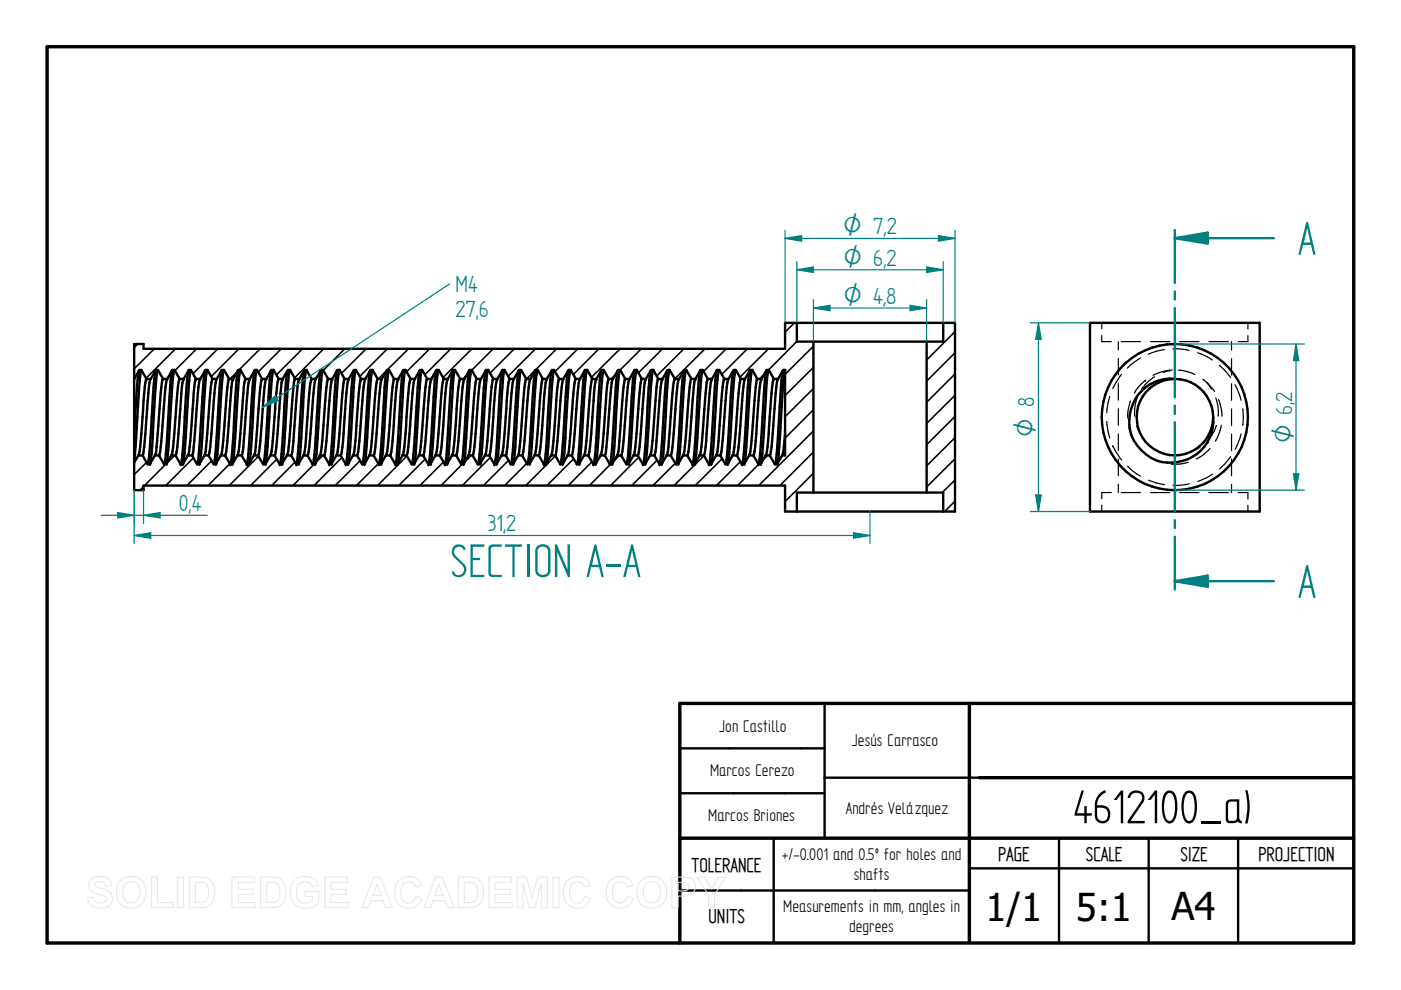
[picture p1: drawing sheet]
<svg xmlns="http://www.w3.org/2000/svg" width="297mm" height="210mm" viewBox="0 0 297 210" stroke-linecap="round" stroke-linejoin="round" font-family="sans-serif">
<defs><g id="words">
<g font-size="11.3" fill="#008080">
<text x="275.2" y="54">A</text>
<text x="95.4" y="122.3">SECTION A-A</text>
<text x="275.2" y="126.7">A</text>
</g>
<text font-size="11.3" x="227.5" y="174.5">4612100_a)</text>
<g font-size="8.1">
<text x="208.9" y="195.3">1/1</text>
<text x="228.1" y="195.3">5:1</text>
<text x="248.4" y="195.1">A4</text>
</g>
<g font-size="5.6" fill="#008080">
<text x="96.6" y="61.9">M4</text>
<text x="96.6" y="67.2">27,6</text>
<text x="37.9" y="108.4">0,4</text>
<text x="103.4" y="112.6">31,2</text>
</g>
<g font-size="5.4" fill="#008080">
<text x="178.8" y="49.7">O 7,2</text>
<text x="178.8" y="56.3">O 6,2</text>
<text x="178.8" y="64.4">O 4,8</text>
<text x="219.3" y="92.7" transform="rotate(-90 219.3 92.7)">O 8</text>
<text x="273.9" y="93.9" transform="rotate(-90 273.9 93.9)">O 6,2</text>
</g>
<g font-size="4.8">
<text x="146.6" y="184.8">TOLERANCE</text>
<text x="211.6" y="182.5">PAGE</text>
<text x="230.2" y="182.5">SCALE</text>
<text x="250.3" y="182.5">SIZE</text>
<text x="266.8" y="182.5">PROJECTION</text>
<text x="150.2" y="195.8">UNITS</text>
</g>
<g font-size="4.1">
<text x="152.5" y="155.1">Jon Castillo</text>
<text x="180.6" y="158.2">Jesús Carrasco</text>
<text x="150.5" y="164.5">Marcos Cerezo</text>
<text x="179.3" y="172.6">Andrés Velázquez</text>
<text x="150.2" y="174.1">Marcos Briones</text>
<text x="165.8" y="182.4">+/-0.001 and 0.5º for holes and</text>
<text x="181" y="186.6">shafts</text>
<text x="166.1" y="193.5">Measurements in mm, angles in</text>
<text x="180" y="197.6">degrees</text>
</g>
</g></defs>
<path d="M10 9.9h277v190h-277zM205.5 149.1v50.5M287 149.1h-142.9v50.8M144.1 177.7h142.9M207.6 164.9h79.4" fill="none" stroke="#000" stroke-width=".72"/>
<g fill="none" stroke="#000" stroke-width=".51">
<path d="M231.1 68.5h36v40h-36zM249.1 80.3a8.1 8.1 0 0 1 8.1 8.1M249.1 80.3a8.1 8.1 0 0 0-8.1 8.2 8.1 8.1 0 0 0 8.1 8.1 8.1 8.1 0 0 0 8.1-8.2M249.1 80.3a8.9 8.9 0 0 0-8.8 5.2 8.9 8.9 0 0 0 1.7 10 9 9 0 0 0 13.4-.8 8.8 8.8 0 0 0 1.8-6.3M144.1 158.7h30.7M174.8 149.1v28.6M144.1 168.2h30.7M164 177.7v22.2M207.6 164.9h-32.8M224.5 177.7v22.2M243.5 177.7v22.2M262.5 177.7v22.2"/>
<path d="M144.1 188.8h61.4M205.5 184.1h81.5"/>
<circle cx="249.1" cy="88.4" r="15.5"/>
</g>
<g fill="none" stroke="#000" stroke-width=".25">
<path d="M233.6 71.1v1.3h2M233.6 68.5v1.2M237.1 72.4v1.8M237.1 76v3.5M237.7 72.4h4.1M237.8 79.4l-1.9 3M241.8 75.9l-2.1 1.5-.7 .7M243.9 72.4h4.1M244.8 79.9a8.9 8.9 0 0 0-2.8 2.6M246.8 74.1l-1.6 .4-1.7 .6M248 78.5h.1M248 78.5l-2.2 .5-1.3 .6"/>
<path d="M248.5 78.4l-1.9 .6M248.7 74h1.2l2.2 .3M249.8 78.5l2 .3 1.6 .6M250.1 72.4h4.1M253.9 74.8l2 .8 1.1 .7M256.3 72.4h4.1M258.5 77.4l1.1 1.1 1.3 1.6M261.1 72.4v1.8M261.1 76v3.5M264.6 71.2v1.2h-2.1M264.6 68.5v1.3M234.7 89.4l.6 3.4"/>
<path d="M235.3 84.1l-.4 1.2-.2 2.2M235.9 94.5l1.9 3M235.9 94.5h.1M237.1 81.3v3.5M237.1 86.7v3.5M237.1 92v3.5M237.1 97.3v3.5M239.1 98.8l1.9 1.7 .8 .5M239.3 90.6l.6 1.8M239.7 85a9.5 9.5 0 0 0-.6 3.6M240 92.6l.2 .3M240.2 93.1l.1 .1"/>
<path d="M241 90.2l.8 1.7M241.1 84.4a8.7 8.7 0 0 0-.5 3.8M242.9 80.6l-1.6 1.6-.8 1.2M242.9 80.6h.1M244.7 97.4l1.7 .7M251.9 98a9.3 9.3 0 0 1-3.6 .4M254.4 94.9l-1.8 .9M255 80.4l1.2 1 1.3 1.6M255.8 81l1.1 1.6M256.5 95.1l-1.6 1.5-1.2 .7M257.8 84.4a8.6 8.6 0 0 1 .5 3.8M257.9 90.2a7.5 7.5 0 0 1-2 3.4"/>
<path d="M258.4 84.7l.5 2.1 .2 1.5M258.9 90.2l-.4 1.5-.8 1.9M260.9 96.8l-1.3 1.6-1 1M261.1 81.4v3.5M261.1 86.7v3.5M261.1 92v3.5M261.1 97.4v3.5M261.8 81.6l1 2.2 .3 1.1M263.1 92l-.3 1-.9 2.3M263.5 86.7l.1 1.7-.1 1.8M233.6 107.1v1.4M235.6 104.4h-2v1.3"/>
<path d="M237.1 102.7v1.7M237.7 104.4h4.1M243.5 101.8l1.7 .6 1.7 .3M243.9 104.4h4.1M250.1 104.4h4.1M252.2 102.6l-2.3 .3h-1.2M256.3 104.4h4.1M257.1 100.5l-1.2 .8-1.9 .8M261.1 102.7v1.7M262.5 104.4h2.1v1.4M264.6 107.1v1.4"/>
</g>
<path d="M249.1 50.5v9.5M249.1 61.8v1.7M249.1 65.3v18.9M249.1 86v1.8M249.1 89.5v19M249.1 110.3v1.7M249.1 113.8v9.4h21" fill="none" stroke="#008080" stroke-width=".51"/>
<path d="M249.1 123.2l7-1.2v2.4z" fill="#008080"/>
<path d="M249.1 50.5h21M249.1 123.2l7-1.2v2.4z" fill="none" stroke="#008080" stroke-width=".51"/>
<path d="M249.1 50.5l7-1.2v2.3z" fill="#008080"/>
<path d="M249.1 50.5l7-1.2v2.3zM249.1 48.8v1.7M249.1 123.2v1.8" fill="none" stroke="#008080" stroke-width=".51"/>
<g fill="none" stroke="#000" stroke-width=".34">
<path d="M29.2 72.9l-.8 .8M32.7 74l-4.3 4.2M35.7 80l-.4 .3M37.2 74l-6.2 6.2M41.7 74l-4.6 4.6M46.2 74l-5.3 5.2M50.4 78.7l-1.6 1.6M50.7 74l-5.9 5.8M55.2 74l-4.5 4.4M59.6 74l-4.9 4.9M64.1 74l-5.5 5.5M67.3 79.8l-.6 .5"/>
<path d="M68.6 74l-6.2 6.1M73.1 74l-4.6 4.5M77.6 74l-5.2 5.2M82 78.5l-1.8 1.8M82.1 74l-5.8 5.8M86.6 74l-4.5 4.4M91.1 74l-4.9 4.8M95.6 74l-5.5 5.5M98.8 79.6l-.6 .7M100.1 74l-6.2 6.1M104.6 74l-4.6 4.5M109 74l-5.1 5.1"/>
<path d="M113.5 74l-5.8 5.8M118 74l-6.4 6.3M122.5 74l-4.8 4.8M127 74l-5.5 5.4M130.5 79.5l-.9 .8M131.5 74l-6.1 6M136 74l-4.5 4.4M140.5 74l-5.2 5.1M145 74l-5.8 5.7M149.5 74l-6.4 6.3M154 74l-4.8 4.7M158.5 74l-5.5 5.4"/>
<path d="M162 79.3l-1 1M162.9 74l-6 6M168.4 68.5l-1.9 1.9M168.9 72.4l-6 6M172.5 73.4l-6 6M172.5 77.9l-6 6M202.5 70.3l-6 6M202.5 74.8l-6 6M202.5 79.3l-6 6M31.1 98l-2.7 2.6M35.1 98.4l-4.5 4.6M37 96.6l-1.7 1.7"/>
<path d="M41 97.1l-5.9 5.9M44.9 97.7l-5.3 5.3M48.7 98.3l-4.6 4.7M50.5 96.6l-.4 .4M54.8 96.7l-6.2 6.3M58.7 97.4l-5.6 5.6M62.5 98l-4.9 5M66.6 98.4l-4.5 4.6M68.5 96.6l-1.6 1.5M72.5 97l-5.9 6M76.4 97.7l-5.3 5.3M80.2 98.3l-4.6 4.7"/>
<path d="M82 96.6l-.3 .2M86.3 96.7l-6.3 6.3M90.2 97.3l-5.7 5.7M94 98l-5 5M98 98.4l-4.5 4.6M99.9 96.6l-1.4 1.3M104 97l-6 6M107.8 97.6l-5.3 5.4M111.7 98.3l-4.7 4.7M113.4 96.6h-.1M117.8 96.6l-6.3 6.4M121.6 97.3l-5.7 5.7"/>
<path d="M125.5 97.9l-5 5.1M129.5 98.4l-4.5 4.6M131.4 96.6l-1.3 1.1M135.4 96.9l-5.9 6.1M139.3 97.6l-5.4 5.4M143.2 98.2l-4.8 4.8M149.3 96.6l-6.4 6.4M153.1 97.2l-5.7 5.8M157 97.9l-5.1 5.1M160.9 98.4l-4.5 4.6M162.8 96.6l-1 1M172.5 82.4l-6 5.9"/>
<path d="M172.5 86.9l-6 6M172.5 91.4l-11.6 11.6M172.5 95.8l-7.1 7.2M202.5 83.8l-6 6M202.5 88.3l-6 6M202.5 92.8l-6 6M202.5 97.3l-6 6M30.4 103.1l-.7 .8M168.9 108.3l-.1 .2M172.5 100.3l-6 6M202.5 101.8l-2.7 2.6M202.5 106.3l-2.2 2.2"/>
</g>
<g fill="none" stroke="#000" stroke-width=".51">
<path d="M29.4 78.7l-.4 3.5-.6 10M29.9 78.5a134.9 134.9 0 0 0-1 14.3l-.5 4.9M32.9 78.7l-.5 5.4a135.1 135.1 0 0 1-1 14.3h-.1M33.4 78.5a104.9 104.9 0 0 0-1 14.3l-.6 5.5M36.4 78.7l-.5 5.4a135.1 135.1 0 0 1-1 14.3h-.1M37 78.4h-.5l-1 1.9M37 78.4l1.1 1.9M37 78.4a3.4 3.4 0 0 0-.4 2.2l-.9 14.1-.4 3.6M39.9 78.7l-.6 7.5a88.2 88.2 0 0 1-.9 12.2M40.4 78.5a134.9 134.9 0 0 0-1 14.3l-.5 5.5M43.4 78.7l-.5 5.4a135.1 135.1 0 0 1-1 14.3h-.1M43.9 78.5a104.9 104.9 0 0 0-1 14.3l-.6 5.5"/>
<path d="M46.9 78.7l-.5 5.4a135.1 135.1 0 0 1-1 14.3h-.1M47.5 78.4h-.5l-1 1.9M47.5 78.4l1.1 1.9M47.5 78.4a3.4 3.4 0 0 0-.4 2.2l-.9 14.1-.4 3.6M50.4 78.7l-.6 7.5a88.2 88.2 0 0 1-1 12.2M51 78.4h-.5l-1.1 1.9h-.8M51 78.4l1.1 1.9h.9l1.1-1.9h.4l1.1 1.9h.9M51 78.4a3.4 3.4 0 0 0-.4 2.2l-.9 14.1-.3 3.6M53.9 78.7l-.5 5.4a135.1 135.1 0 0 1-1 14.3M54.4 78.5a88.2 88.2 0 0 0-.9 12.2l-.4 5.6-.3 2M57.4 78.7l-.5 5.4a135.1 135.1 0 0 1-1 14.3h-.1M58 78.4h-.4l-1.1 1.9"/>
<path d="M58 78.4a3.4 3.4 0 0 0-.4 2.2l-.9 14.1-.4 3.6M58 78.4l1.1 1.9M60.9 78.7l-.6 7.5a88.2 88.2 0 0 1-1 12.2M61.5 78.4h-.5l-1.1 1.9h-.8M61.5 78.4l1.1 1.9h.9l1.1-1.9h.4l1.1 1.9h.9M61.5 78.4a3.4 3.4 0 0 0-.4 2.2l-.9 14.1-.3 3.6M64.4 78.7l-.5 5.4a135.1 135.1 0 0 1-1 14.3M64.9 78.5l-.3 2.1-.8 14.1-.4 3.6M67.9 78.7l-.5 5.4a135.1 135.1 0 0 1-1 14.3h-.1M68.5 78.4h-.4l-1.1 1.9M68.5 78.4a3.4 3.4 0 0 0-.4 2.2l-.9 14.1-.4 3.6M68.5 78.4l1.1 1.9"/>
<path d="M71.4 78.7l-.5 5.4a105 105 0 0 1-1.1 14.3M72 78.4h-.5l-1.1 1.9h-.8M72 78.4a3.4 3.4 0 0 0-.4 2.2l-.9 14.1-.3 3.6M72 78.4l1.1 1.9h.9l1.1-1.9h.4l1.1 1.9h.9M74.9 78.7l-.5 5.4a135.1 135.1 0 0 1-1 14.3M75.4 78.5l-.3 2.1-.9 14.1-.3 3.6M78.4 78.7l-.6 7.5a83 83 0 0 1-1 12.2M79 78.4h-.4l-1.1 1.9M79 78.4a3.4 3.4 0 0 0-.4 2.2l-.9 14.1-.4 3.6M79 78.4l1.1 1.9M81.9 78.7l-.5 5.4a111.5 111.5 0 0 1-1.1 14.3M82.5 78.4h-.5l-1.1 1.9h-.8"/>
<path d="M82.5 78.4a3.4 3.4 0 0 0-.4 2.2l-.9 14.1-.3 3.6M82.5 78.4l1.1 1.9h.9l1.1-1.9h.4l1.1 1.9h.9M85.4 78.7l-.5 5.4a135.1 135.1 0 0 1-1 14.3M85.9 78.5l-.3 2.1-.9 14.1-.3 3.6M88.9 78.7l-.5 5.4a135.1 135.1 0 0 1-1 14.3h-.1M89.5 78.4h-.4l-1.1 1.9M89.5 78.4a3.4 3.4 0 0 0-.4 2.2l-1 15.7-.3 2M89.5 78.4l1.1 1.9M92.4 78.7l-.5 5.4a111.5 111.5 0 0 1-1.1 14.3M93 78.4a3.4 3.4 0 0 0-.4 2.2l-.9 14.1-.3 3.6M93 78.4h-.5l-1.1 1.9h-.8M93 78.4l1.1 1.9"/>
<path d="M95.9 78.7l-.5 5.4a135.1 135.1 0 0 1-1 14.3M96.4 78.5a134.9 134.9 0 0 0-1 14.3l-.5 5.5M99.4 78.7l-.5 5.4a135.1 135.1 0 0 1-1 14.3h-.1M99.9 78.5l-.3 2.1-1 15.7-.3 2M102.9 78.7l-.5 5.4a135.1 135.1 0 0 1-1 14.3h-.1M103.5 78.4a3.4 3.4 0 0 0-.4 2.2l-.9 14.1-.3 3.6M103.5 78.4h-.5l-1 1.9M103.5 78.4l1.1 1.9M106.4 78.7l-.4 3.5-.8 14.1-.3 2.1M106.9 78.5a134.9 134.9 0 0 0-1 14.3l-.5 5.5M109.9 78.7l-.5 5.4a135.1 135.1 0 0 1-1 14.3h-.1M110.4 78.5l-.3 2.1-.8 14.1-.5 3.6"/>
<path d="M113.4 78.7l-.5 5.4a135.1 135.1 0 0 1-1 14.3h-.1M114 78.4h-.5l-1 1.9M114 78.4a3.4 3.4 0 0 0-.4 2.2l-.9 14.1-.4 3.6M114 78.4l1.1 1.9M116.9 78.7l-.4 3.5-.8 14.1-.3 2.1M117.4 78.5a134.9 134.9 0 0 0-1 14.3l-.5 5.5M120.4 78.7l-.5 5.4a135.1 135.1 0 0 1-1 14.3h-.1M120.9 78.5a104.9 104.9 0 0 0-1 14.3l-.6 5.5M123.9 78.7l-.5 5.4a135.1 135.1 0 0 1-1 14.3h-.1M124.5 78.4h-.5l-1 1.9M124.5 78.4a3.4 3.4 0 0 0-.4 2.2l-.9 14.1-.4 3.6M124.5 78.4l1.1 1.9"/>
<path d="M127.4 78.7l-.6 7.5a88.2 88.2 0 0 1-.9 12.2M127.9 78.5a134.9 134.9 0 0 0-1 14.3l-.5 5.5M130.9 78.7l-.5 5.4a135.1 135.1 0 0 1-1 14.3h-.1M131.4 78.5a104.9 104.9 0 0 0-1 14.3l-.6 5.5M134.4 78.7l-.5 5.4a135.1 135.1 0 0 1-1 14.3h-.1M135 78.4a3.4 3.4 0 0 0-.4 2.2l-.9 14.1-.4 3.6M135 78.4l1.1 1.9M135 78.4h-.5l-1 1.9M137.9 78.7l-.6 7.5a88.2 88.2 0 0 1-.9 12.2M138.5 78.4a3.4 3.4 0 0 0-.4 2.2l-.9 14.1-.3 3.6M138.5 78.4l1.1 1.9h.9l1.1-1.9h.4l1.1 1.9h.9M138.5 78.4h-.5l-1.1 1.9h-.8"/>
<path d="M141.4 78.7l-.5 5.4a135.1 135.1 0 0 1-1 14.3M141.9 78.5a88.2 88.2 0 0 0-.9 12.2l-.4 5.6-.3 2M144.9 78.7l-.5 5.4a135.1 135.1 0 0 1-1 14.3h-.1M145.5 78.4a3.4 3.4 0 0 0-.4 2.2l-.9 14.1-.4 3.6M145.5 78.4l1.1 1.9M145.5 78.4h-.4l-1.1 1.9M148.4 78.7l-.6 7.5a88.2 88.2 0 0 1-.9 12.2M149 78.4a3.4 3.4 0 0 0-.4 2.2l-.9 14.1-.3 3.6M149 78.4l1.1 1.9h.9l1.1-1.9h.4l1.1 1.9h.9M149 78.4h-.5l-1.1 1.9h-.8M151.9 78.7l-.5 5.4a135.1 135.1 0 0 1-1 14.3M152.4 78.5l-.3 2.1-.8 14.1-.4 3.6"/>
<path d="M155.4 78.7l-.5 5.4a135.1 135.1 0 0 1-1 14.3h-.1M156 78.4a3.4 3.4 0 0 0-.4 2.2l-.9 14.1-.4 3.6M156 78.4l1.1 1.9M156 78.4h-.4l-1.1 1.9M158.9 78.7l-.5 5.4a105 105 0 0 1-1.1 14.3M159.5 78.4a3.4 3.4 0 0 0-.4 2.2l-.9 14.1-.3 3.6M159.5 78.4l1.1 1.9h.9l1.1-1.9h.4l1.1 1.9h.9M159.5 78.4h-.5l-1.1 1.9h-.8M162.4 78.7l-.5 5.4a135.1 135.1 0 0 1-1 14.3M162.9 78.5l-.3 2.1-.8 14.1-.4 3.6M165.9 78.7l-.5 5.4a135.1 135.1 0 0 1-1 14.3h-.1M166.5 78.4l-.1 .1a131.3 131.3 0 0 0-1 14.3l-.6 5.5"/>
<path d="M166.5 78.4v18.2h-.7M166.5 78.4h-.4l-1.1 1.9M168.9 68.5v3.9h31.1v-3.9M172.5 72.4v32M196.5 72.4v32M28.4 80.4v17.3M29.3 96.6l-.9 1.4M29.3 96.6h.9M30.2 96.6l1.1 1.8M31 80.4l-.3 1.7-.4 4.6a56.3 56.3 0 0 1-1 9.9M32 80.3h-.9l-1.1-1.9h-.5l-1.1 1.9v-7.4h2v1.1h136.1v-5.5h36v40h-36v-5.5h-136.1v.9h-2v-6.2M32 80.3l-.1 .1a88.2 88.2 0 0 0-1.1 11.5l-.2 2.9-.4 1.8"/>
<path d="M32.8 96.6l-1.1 1.8h-.4M32.8 96.6h.9M33.7 96.6l1.1 1.8M34.6 80.3l-.1 .1a88.2 88.2 0 0 0-1.1 11.5l-.2 2.9a2.29 2.29 0 0 1-.4 1.8M34.6 80.3h.9M34.6 80.3l-1.1-1.9h-.4l-1.1 1.9M35.5 80.3l-.1 .1a88.2 88.2 0 0 0-1.1 11.5l-.2 2.9a2.45 2.45 0 0 1-.4 1.8M36.3 96.6l-1.1 1.8h-.4M36.3 96.6h.9M38.1 80.3l-.1 .1a88.2 88.2 0 0 0-1 11.5l-.3 2.9a2.45 2.45 0 0 1-.4 1.8M38.1 80.3h.8l1.1-1.9h.5l1.1 1.9h.9M38.9 80.4l-.5 3-.8 11.4a2.45 2.45 0 0 1-.4 1.8"/>
<path d="M39.8 96.6l-1.1 1.8h-.4l-1.1-1.8M39.8 96.6h.9M40.7 96.6l1.1 1.8M41.5 80.4l-.4 3-.9 11.4a2.45 2.45 0 0 1-.4 1.8M42.5 80.3l-.1 .1a88.2 88.2 0 0 0-1.1 11.5l-.2 2.9a2.29 2.29 0 0 1-.4 1.8M43.3 96.6l-1.1 1.8h-.4M43.3 96.6h.9M44.2 96.6l1.1 1.8M45.1 80.3l-.1 .1a88.2 88.2 0 0 0-1.1 11.5l-.2 2.9a2.29 2.29 0 0 1-.4 1.8M45.1 80.3h.9M45.1 80.3l-1.1-1.9h-.4l-1.1 1.9M46 80.3l-.1 .1a88.2 88.2 0 0 0-1.1 11.5l-.2 2.9a2.45 2.45 0 0 1-.4 1.8"/>
<path d="M46.8 96.6l-1.1 1.8h-.4M46.8 96.6h.9M48.6 80.3l-.1 .1a88.2 88.2 0 0 0-1 11.5l-.3 2.9a2.45 2.45 0 0 1-.4 1.8M49.4 80.4a88.2 88.2 0 0 0-1.1 11.5l-.2 2.9a2.45 2.45 0 0 1-.4 1.8M50.3 96.6l-1.1 1.8h-.4l-1.1-1.8M50.3 96.6h.9M52 80.4a88.2 88.2 0 0 0-1 11.5l-.3 2.9a2.45 2.45 0 0 1-.4 1.8M52.9 80.4l-.3 1.7-.3 2.8a88.2 88.2 0 0 1-1 11.6l-.1 .1M53.8 96.6l-1.1 1.8h-.4l-1.1-1.8M53.8 96.6h.9M54.7 96.6l1.1 1.8M55.5 80.4l-.3 1.7-.3 2.8a88.3 88.3 0 0 1-1 11.6l-.1 .1"/>
<path d="M56.5 80.3l-.1 .1a88.2 88.2 0 0 0-1.1 11.5l-.2 2.9a2.45 2.45 0 0 1-.4 1.8M57.3 96.6l-1 1.8h-.5M57.3 96.6h.9M59.1 80.3l-.1 .1a88.2 88.2 0 0 0-1 11.5l-.3 2.9a2.45 2.45 0 0 1-.4 1.8M59.9 80.4a88.2 88.2 0 0 0-1.1 11.5l-.2 2.9a2.45 2.45 0 0 1-.4 1.8M60.8 96.6l-1.1 1.8h-.4l-1.1-1.8M60.8 96.6h.9M62.5 80.4a88.2 88.2 0 0 0-1 11.5l-.3 2.9a2.45 2.45 0 0 1-.4 1.8M63.4 80.4l-.5 3-.8 11.4a2.45 2.45 0 0 1-.4 1.8M64.3 96.6l-1.1 1.8h-.4l-1.1-1.8M64.3 96.6h.9M65.2 96.6l1.1 1.8"/>
<path d="M66 80.4l-.4 3-.9 11.4a2.45 2.45 0 0 1-.4 1.8M67 80.3l-.1 .1a88.2 88.2 0 0 0-1.1 11.5l-.2 2.9a2.45 2.45 0 0 1-.4 1.8M67.8 96.6l-1 1.8h-.5M67.8 96.6h.9M69.6 80.3l-.1 .1a88.2 88.2 0 0 0-1.1 11.5l-.2 2.9a2.45 2.45 0 0 1-.4 1.8M70.4 80.4a88.2 88.2 0 0 0-1.1 11.5l-.2 2.9a2.45 2.45 0 0 1-.4 1.8M71.3 96.6l-1.1 1.8h-.4l-1.1-1.8M71.3 96.6h.9M73 80.4a88.2 88.2 0 0 0-1 11.5l-.3 2.9a2.45 2.45 0 0 1-.4 1.8M73.9 80.4a68.7 68.7 0 0 0-1 11.5l-.3 2.9a2.45 2.45 0 0 1-.4 1.8M74.8 96.6l-1.1 1.8h-.4l-1.1-1.8M74.8 96.6h.9"/>
<path d="M75.7 96.6l1.1 1.8M76.5 80.4a68.7 68.7 0 0 0-1 11.5l-.3 2.9a2.45 2.45 0 0 1-.4 1.8M77.5 80.3l-.1 .1a88.2 88.2 0 0 0-1.1 11.5l-.2 2.9a2.45 2.45 0 0 1-.4 1.8M78.3 96.6l-1 1.8h-.5M78.3 96.6h.9M80.1 80.3l-.1 .1a88.2 88.2 0 0 0-1.1 11.5l-.2 2.9a2.45 2.45 0 0 1-.4 1.8M80.9 80.4a88.2 88.2 0 0 0-1.1 11.5l-.2 2.9a2.45 2.45 0 0 1-.4 1.8M81.8 96.6l-1.1 1.8h-.4l-1.1-1.8M81.8 96.6h.9M83.5 80.4a88.2 88.2 0 0 0-1 11.5l-.3 2.9a2.45 2.45 0 0 1-.4 1.8M84.4 80.4a68.7 68.7 0 0 0-1 11.5l-.3 2.9a2.45 2.45 0 0 1-.4 1.8M85.3 96.6l-1.1 1.8h-.4l-1.1-1.8"/>
<path d="M85.3 96.6h.9M86.2 96.6l1.1 1.8M87 80.4a68.7 68.7 0 0 0-1 11.5l-.3 2.9a2.45 2.45 0 0 1-.4 1.8M88 80.3l-.1 .1a88.2 88.2 0 0 0-1.1 11.5l-.2 2.9a2.45 2.45 0 0 1-.4 1.8M88.8 96.6h.9M88.8 96.6l-1 1.8h-.5M90.6 80.3l-.1 .1a88.3 88.3 0 0 0-1.1 11.5l-.2 2.9a2.45 2.45 0 0 1-.4 1.8M91.4 80.4a88.3 88.3 0 0 0-1.1 11.5l-.2 2.9a2.45 2.45 0 0 1-.4 1.8M92.3 96.6h.9M92.3 96.6l-1.1 1.8h-.4l-1.1-1.8M94.1 80.3h.9l1.1-1.9h.4l1.1 1.9h.9M94.1 80.3l-.1 .1a88.3 88.3 0 0 0-1 11.5l-.3 2.9a2.45 2.45 0 0 1-.4 1.8"/>
<path d="M94.9 80.4a57.7 57.7 0 0 0-.9 9.9l-.4 4.5a2.45 2.45 0 0 1-.4 1.8M95.8 96.6h.9M95.8 96.6l-1.1 1.8h-.4l-1.1-1.8M96.7 96.6l1.1 1.8M97.5 80.4a57.7 57.7 0 0 0-.9 9.9l-.4 4.5a2.45 2.45 0 0 1-.4 1.8M98.5 80.3l-.1 .1a88.3 88.3 0 0 0-1.1 11.5l-.2 2.9-.4 1.8M99.4 96.6h.8M99.4 96.6l-1.1 1.8h-.5M100.2 96.6l1.1 1.8M101.1 80.3l-.1 .1a88.3 88.3 0 0 0-1.1 11.5l-.2 2.9-.3 1.8M101.1 80.3h.9M101.1 80.3l-1.1-1.9h-.4l-1.1 1.9"/>
<path d="M102 80.3l-.1 .1a88.3 88.3 0 0 0-1.1 11.5l-.2 2.9a2.45 2.45 0 0 1-.4 1.8M102.8 96.6h.9M102.8 96.6l-1.1 1.8h-.4M104.6 80.3l-.1 .1a88.3 88.3 0 0 0-1 11.5l-.3 2.9a2.45 2.45 0 0 1-.4 1.8M104.6 80.3h.8l1.1-1.9h.5l1.1 1.9h.9M105.4 80.4a57.7 57.7 0 0 0-.9 9.9l-.4 4.5a2.45 2.45 0 0 1-.4 1.8M106.3 96.6h.9M106.3 96.6l-1.1 1.8h-.4l-1.1-1.8M107.2 96.6l1.1 1.8M108 80.4l-.3 1.7-.3 4.6a56.3 56.3 0 0 1-1.1 9.9M109 80.3l-.1 .1a88.3 88.3 0 0 0-1.1 11.5l-.2 2.9-.4 1.8M109.9 96.6h.8"/>
<path d="M109.9 96.6l-1.1 1.8h-.5M110.7 96.6l1.1 1.8M111.6 80.3l-.1 .1a88.3 88.3 0 0 0-1.1 11.5l-.2 2.9-.3 1.8M111.6 80.3h.9M111.6 80.3l-1.1-1.9h-.4l-1.1 1.9M112.5 80.3l-.1 .1a88.3 88.3 0 0 0-1.1 11.5l-.2 2.9a2.45 2.45 0 0 1-.4 1.8M113.3 96.6h.9M113.3 96.6l-1.1 1.8h-.4M115.1 80.3l-.1 .1a88.3 88.3 0 0 0-1 11.5l-.3 2.9a2.45 2.45 0 0 1-.4 1.8M115.1 80.3h.8l1.1-1.9h.5l1.1 1.9h.9M115.9 80.4l-.3 1.7-.4 4.6a56.3 56.3 0 0 1-1 9.9M116.8 96.6h.9"/>
<path d="M116.8 96.6l-1.1 1.8h-.4l-1.1-1.8M117.7 96.6l1.1 1.8M118.5 80.4l-.3 1.7-.3 4.6a56.3 56.3 0 0 1-1.1 9.9M119.5 80.3l-.1 .1a88.3 88.3 0 0 0-1.1 11.5l-.2 2.9-.4 1.8M120.4 96.6h.8M120.4 96.6l-1.2 1.8h-.4M121.2 96.6l1.1 1.8M122.1 80.3l-.1 .1a88.3 88.3 0 0 0-1.1 11.5l-.2 2.9a2.29 2.29 0 0 1-.3 1.8M122.1 80.3h.9M122.1 80.3l-1.1-1.9h-.4l-1.1 1.9M123 80.3l-.1 .1a88.3 88.3 0 0 0-1.1 11.5l-.2 2.9a2.45 2.45 0 0 1-.4 1.8M123.8 96.6h.9"/>
<path d="M123.8 96.6l-1.1 1.8h-.4M125.6 80.3l-.1 .1a88.3 88.3 0 0 0-1 11.5l-.3 2.9a2.45 2.45 0 0 1-.4 1.8M125.6 80.3h.8l1.1-1.9h.5l1.1 1.9h.9M126.4 80.4l-.5 3-.8 11.4a2.45 2.45 0 0 1-.4 1.8M127.3 96.6h.9M127.3 96.6l-1.1 1.8h-.4l-1.1-1.8M128.2 96.6l1.1 1.8M129 80.4l-.4 3-.9 11.4a2.45 2.45 0 0 1-.4 1.8M130 80.3l-.1 .1a88.3 88.3 0 0 0-1.1 11.5l-.2 2.9a2.29 2.29 0 0 1-.4 1.8M130.8 96.6l-1.1 1.8h-.4M130.8 96.6h.9M131.7 96.6l1.1 1.8"/>
<path d="M132.6 80.3l-.1 .1a150.4 150.4 0 0 0-1.3 14.4 2.45 2.45 0 0 1-.4 1.8M132.6 80.3h.9M132.6 80.3l-1.1-1.9h-.4l-1.1 1.9M133.5 80.3l-.1 .1a88.3 88.3 0 0 0-1.1 11.5l-.2 2.9a2.45 2.45 0 0 1-.4 1.8M134.3 96.6l-1.1 1.8h-.4M134.3 96.6h.9M136.1 80.3l-.1 .1a88.3 88.3 0 0 0-1 11.5l-.3 2.9a2.45 2.45 0 0 1-.4 1.8M136.9 80.4a88.3 88.3 0 0 0-1.1 11.5l-.2 2.9a2.45 2.45 0 0 1-.4 1.8M137.8 96.6l-1.1 1.8h-.4l-1.1-1.8M137.8 96.6h.9M139.5 80.4a88.3 88.3 0 0 0-1 11.5l-.3 2.9a2.45 2.45 0 0 1-.4 1.8M140.4 80.4l-.3 1.7-.3 2.8a88.2 88.2 0 0 1-1 11.6l-.1 .1"/>
<path d="M141.3 96.6l-1.1 1.8h-.4l-1.1-1.8M141.3 96.6h.9M142.2 96.6l1.1 1.8M143 80.4l-.3 1.7-.3 2.8a88.4 88.4 0 0 1-1 11.6l-.1 .1M144 80.3l-.1 .1a88.3 88.3 0 0 0-1.1 11.5l-.2 2.9a2.45 2.45 0 0 1-.4 1.8M144.8 96.6l-1 1.8h-.5M144.8 96.6h.9M146.6 80.3l-.1 .1a88.3 88.3 0 0 0-1 11.5l-.3 2.9a2.45 2.45 0 0 1-.4 1.8M147.4 80.4a88.3 88.3 0 0 0-1.1 11.5l-.2 2.9a2.45 2.45 0 0 1-.4 1.8M148.3 96.6l-1.1 1.8h-.4l-1.1-1.8M148.3 96.6h.9M150 80.4a88.3 88.3 0 0 0-1 11.5l-.3 2.9a2.45 2.45 0 0 1-.4 1.8"/>
<path d="M150.9 80.4l-.5 3-.8 11.4a2.45 2.45 0 0 1-.4 1.8M151.8 96.6l-1.1 1.8h-.4l-1.1-1.8M151.8 96.6h.9M152.7 96.6l1.1 1.8M153.5 80.4l-.4 3-.9 11.4a2.45 2.45 0 0 1-.4 1.8M154.5 80.3l-.1 .1a88.3 88.3 0 0 0-1.1 11.5l-.2 2.9a2.45 2.45 0 0 1-.4 1.8M155.3 96.6l-1 1.8h-.5M155.3 96.6h.9M157.1 80.3l-.1 .1a88.3 88.3 0 0 0-1 11.5l-.3 2.9a2.45 2.45 0 0 1-.4 1.8M157.9 80.4a88.3 88.3 0 0 0-1.1 11.5l-.2 2.9a2.45 2.45 0 0 1-.4 1.8M158.8 96.6l-1.1 1.8h-.4l-1.1-1.8M158.8 96.6h.9"/>
<path d="M160.5 80.4a88.3 88.3 0 0 0-1 11.5l-.3 2.9a2.45 2.45 0 0 1-.4 1.8M161.4 80.4a68.8 68.8 0 0 0-1 11.5l-.3 2.9a2.45 2.45 0 0 1-.4 1.8M162.3 96.6l-1.1 1.8h-.4l-1.1-1.8M162.3 96.6h.9M163.2 96.6l1.1 1.8M164 80.4a68.7 68.7 0 0 0-1 11.5l-.3 2.9a2.45 2.45 0 0 1-.4 1.8M165 80.3l-.1 .1a88.3 88.3 0 0 0-1.1 11.5l-.2 2.9a2.45 2.45 0 0 1-.4 1.8M165.8 96.6l-1 1.8h-.5M166.5 91.9l-.3 2.9a2.45 2.45 0 0 1-.4 1.8M168.9 108.5v-4.1h31.1v4.1"/>
</g>
<g fill="#000">
<circle cx="29.4" cy="78.7" r=".25"/>
<circle cx="29.9" cy="78.5" r=".25"/>
<circle cx="32.9" cy="78.7" r=".25"/>
<circle cx="33.4" cy="78.5" r=".25"/>
<circle cx="36.4" cy="78.7" r=".25"/>
<circle cx="39.9" cy="78.7" r=".25"/>
<circle cx="40.4" cy="78.5" r=".25"/>
<circle cx="43.4" cy="78.7" r=".25"/>
<circle cx="43.9" cy="78.5" r=".25"/>
<circle cx="46.9" cy="78.7" r=".25"/>
<circle cx="50.4" cy="78.7" r=".25"/>
<circle cx="50.5" cy="78.7" r=".25"/>
<circle cx="53.9" cy="78.7" r=".25"/>
<circle cx="54.4" cy="78.5" r=".25"/>
<circle cx="57.4" cy="78.7" r=".25"/>
<circle cx="60.9" cy="78.7" r=".25"/>
<circle cx="61" cy="78.7" r=".25"/>
<circle cx="64.4" cy="78.7" r=".25"/>
<circle cx="64.9" cy="78.5" r=".25"/>
<circle cx="67.9" cy="78.7" r=".25"/>
<circle cx="71.4" cy="78.7" r=".25"/>
<circle cx="71.5" cy="78.7" r=".25"/>
<circle cx="74.9" cy="78.7" r=".25"/>
<circle cx="75.4" cy="78.5" r=".25"/>
<circle cx="78.4" cy="78.7" r=".25"/>
<circle cx="81.9" cy="78.7" r=".25"/>
<circle cx="82" cy="78.7" r=".25"/>
<circle cx="85.4" cy="78.7" r=".25"/>
<circle cx="85.9" cy="78.5" r=".25"/>
<circle cx="88.9" cy="78.7" r=".25"/>
<circle cx="92.4" cy="78.7" r=".25"/>
<circle cx="92.5" cy="78.7" r=".25"/>
<circle cx="95.9" cy="78.7" r=".25"/>
<circle cx="96.4" cy="78.5" r=".25"/>
<circle cx="99.4" cy="78.7" r=".25"/>
<circle cx="99.9" cy="78.5" r=".25"/>
<circle cx="102.9" cy="78.7" r=".25"/>
<circle cx="103" cy="78.7" r=".25"/>
<circle cx="106.4" cy="78.7" r=".25"/>
<circle cx="106.9" cy="78.5" r=".25"/>
<circle cx="109.9" cy="78.7" r=".25"/>
<circle cx="110.4" cy="78.5" r=".25"/>
<circle cx="113.4" cy="78.7" r=".25"/>
<circle cx="113.5" cy="78.7" r=".25"/>
<circle cx="116.9" cy="78.7" r=".25"/>
<circle cx="117.4" cy="78.5" r=".25"/>
<circle cx="120.4" cy="78.7" r=".25"/>
<circle cx="120.9" cy="78.5" r=".25"/>
<circle cx="123.9" cy="78.7" r=".25"/>
<circle cx="127.4" cy="78.7" r=".25"/>
<circle cx="127.9" cy="78.5" r=".25"/>
<circle cx="130.9" cy="78.7" r=".25"/>
<circle cx="131.4" cy="78.5" r=".25"/>
<circle cx="134.4" cy="78.7" r=".25"/>
<circle cx="137.9" cy="78.7" r=".25"/>
<circle cx="138" cy="78.7" r=".25"/>
<circle cx="141.4" cy="78.7" r=".25"/>
<circle cx="141.9" cy="78.5" r=".25"/>
<circle cx="144.9" cy="78.7" r=".25"/>
<circle cx="148.4" cy="78.7" r=".25"/>
<circle cx="148.5" cy="78.7" r=".25"/>
<circle cx="151.9" cy="78.7" r=".25"/>
<circle cx="152.4" cy="78.5" r=".25"/>
<circle cx="155.4" cy="78.7" r=".25"/>
<circle cx="158.9" cy="78.7" r=".25"/>
<circle cx="159" cy="78.7" r=".25"/>
<circle cx="162.4" cy="78.7" r=".25"/>
<circle cx="162.9" cy="78.5" r=".25"/>
<circle cx="165.9" cy="78.7" r=".25"/>
<circle cx="31" cy="80.4" r=".25"/>
<circle cx="31.8" cy="98.3" r=".25"/>
<circle cx="35.3" cy="98.3" r=".25"/>
<circle cx="38.3" cy="98.4" r=".25"/>
<circle cx="38.8" cy="98.3" r=".25"/>
<circle cx="38.9" cy="80.4" r=".25"/>
<circle cx="41.5" cy="80.4" r=".25"/>
<circle cx="42.3" cy="98.3" r=".25"/>
<circle cx="45.8" cy="98.3" r=".25"/>
<circle cx="48.8" cy="98.4" r=".25"/>
<circle cx="49.3" cy="98.3" r=".25"/>
<circle cx="49.4" cy="80.4" r=".25"/>
<circle cx="52" cy="80.4" r=".25"/>
<circle cx="52.3" cy="98.4" r=".25"/>
<circle cx="52.8" cy="98.3" r=".25"/>
<circle cx="52.9" cy="80.4" r=".25"/>
<circle cx="55.5" cy="80.4" r=".25"/>
<circle cx="56.3" cy="98.3" r=".25"/>
<circle cx="59.3" cy="98.4" r=".25"/>
<circle cx="59.9" cy="98.3" r=".25"/>
<circle cx="59.9" cy="80.4" r=".25"/>
<circle cx="62.5" cy="80.4" r=".25"/>
<circle cx="62.8" cy="98.4" r=".25"/>
<circle cx="63.3" cy="98.3" r=".25"/>
<circle cx="63.4" cy="80.4" r=".25"/>
<circle cx="66" cy="80.4" r=".25"/>
<circle cx="66.8" cy="98.3" r=".25"/>
<circle cx="69.8" cy="98.4" r=".25"/>
<circle cx="70.4" cy="98.3" r=".25"/>
<circle cx="70.4" cy="80.4" r=".25"/>
<circle cx="73" cy="80.4" r=".25"/>
<circle cx="73.3" cy="98.4" r=".25"/>
<circle cx="73.8" cy="98.3" r=".25"/>
<circle cx="73.9" cy="80.4" r=".25"/>
<circle cx="76.5" cy="80.4" r=".25"/>
<circle cx="77.3" cy="98.3" r=".25"/>
<circle cx="80.3" cy="98.4" r=".25"/>
<circle cx="80.9" cy="98.3" r=".25"/>
<circle cx="80.9" cy="80.4" r=".25"/>
<circle cx="83.5" cy="80.4" r=".25"/>
<circle cx="83.8" cy="98.4" r=".25"/>
<circle cx="84.3" cy="98.3" r=".25"/>
<circle cx="84.4" cy="80.4" r=".25"/>
<circle cx="87" cy="80.4" r=".25"/>
<circle cx="87.8" cy="98.3" r=".25"/>
<circle cx="90.8" cy="98.4" r=".25"/>
<circle cx="91.4" cy="98.3" r=".25"/>
<circle cx="91.4" cy="80.4" r=".25"/>
<circle cx="94.3" cy="98.4" r=".25"/>
<circle cx="94.8" cy="98.3" r=".25"/>
<circle cx="94.9" cy="80.4" r=".25"/>
<circle cx="97.5" cy="80.4" r=".25"/>
<circle cx="98.3" cy="98.3" r=".25"/>
<circle cx="101.9" cy="98.3" r=".25"/>
<circle cx="104.8" cy="98.4" r=".25"/>
<circle cx="105.3" cy="98.3" r=".25"/>
<circle cx="105.4" cy="80.4" r=".25"/>
<circle cx="108" cy="80.4" r=".25"/>
<circle cx="108.8" cy="98.3" r=".25"/>
<circle cx="112.3" cy="98.3" r=".25"/>
<circle cx="115.3" cy="98.4" r=".25"/>
<circle cx="115.8" cy="98.3" r=".25"/>
<circle cx="115.9" cy="80.4" r=".25"/>
<circle cx="118.5" cy="80.4" r=".25"/>
<circle cx="119.3" cy="98.3" r=".25"/>
<circle cx="122.8" cy="98.3" r=".25"/>
<circle cx="125.8" cy="98.4" r=".25"/>
<circle cx="126.3" cy="98.3" r=".25"/>
<circle cx="126.4" cy="80.4" r=".25"/>
<circle cx="129" cy="80.4" r=".25"/>
<circle cx="129.8" cy="98.3" r=".25"/>
<circle cx="133.3" cy="98.3" r=".25"/>
<circle cx="136.3" cy="98.4" r=".25"/>
<circle cx="136.8" cy="98.3" r=".25"/>
<circle cx="136.9" cy="80.4" r=".25"/>
<circle cx="139.5" cy="80.4" r=".25"/>
<circle cx="139.8" cy="98.4" r=".25"/>
<circle cx="140.3" cy="98.3" r=".25"/>
<circle cx="140.4" cy="80.4" r=".25"/>
<circle cx="143" cy="80.4" r=".25"/>
<circle cx="143.8" cy="98.3" r=".25"/>
<circle cx="146.8" cy="98.4" r=".25"/>
<circle cx="147.4" cy="98.3" r=".25"/>
<circle cx="147.4" cy="80.4" r=".25"/>
<circle cx="150" cy="80.4" r=".25"/>
<circle cx="150.3" cy="98.4" r=".25"/>
<circle cx="150.8" cy="98.3" r=".25"/>
<circle cx="150.9" cy="80.4" r=".25"/>
<circle cx="153.5" cy="80.4" r=".25"/>
<circle cx="154.3" cy="98.3" r=".25"/>
<circle cx="157.3" cy="98.4" r=".25"/>
<circle cx="157.9" cy="98.3" r=".25"/>
<circle cx="157.9" cy="80.4" r=".25"/>
<circle cx="160.5" cy="80.4" r=".25"/>
<circle cx="160.8" cy="98.4" r=".25"/>
<circle cx="161.3" cy="98.3" r=".25"/>
<circle cx="161.4" cy="80.4" r=".25"/>
<circle cx="164" cy="80.4" r=".25"/>
<circle cx="164.8" cy="98.3" r=".25"/>
</g>
<g fill="none" stroke="#000" stroke-width=".25">
<path d="M28.8 79.7l-.4 .6M29.5 78.5l-.3 .5M29.5 78.5v.1M29.5 78.5h.1M32.3 79.8l-.4 .6M33 78.5l-.4 .6M33 78.5h.1M33 78.5l-.1 .1M35.8 79.8l-.4 .6M36.5 78.5l-.4 .6M36.5 78.5l-.1 .1M36.5 78.5h.1"/>
<path d="M39.2 79.8l-.3 .6M40 78.5l-.3 .6M40 78.5v.1M40 78.5h.1M42.8 79.8l-.4 .6M43.5 78.5l-.4 .6M43.5 78.5h.1M43.5 78.5l-.1 .1M46.3 79.8l-.4 .6M47 78.5l-.4 .6M47 78.5h.1M47 78.5l-.1 .1"/>
<path d="M49.7 79.8l-.3 .6M50.5 78.5l-.3 .6M50.5 78.5h.1M50.5 78.5v.1M53.3 79.8l-.4 .6M54 78.5l-.4 .6M54 78.5h.1M54 78.5v.1M56.8 79.8l-.4 .6M57.5 78.5l-.4 .6M57.5 78.5l-.1 .1M57.6 78.4l-.1 .1"/>
<path d="M60.3 79.8l-.4 .6M61 78.5l-.3 .6M61 78.5h.1M61 78.5v.1M63.8 79.8l-.4 .6M64.5 78.5l-.4 .6M64.5 78.5h.1M64.5 78.5v.1M67.3 79.8l-.4 .6M68 78.5l-.4 .6M68 78.5l-.1 .1M68.1 78.4l-.1 .1"/>
<path d="M70.8 79.8l-.4 .6M71.5 78.5h.1M71.5 78.5l-.3 .6M71.5 78.5v.1M74.2 79.8l-.3 .6M75 78.5h.1M75 78.5l-.4 .6M75 78.5v.1M77.8 79.8l-.4 .6M78.5 78.5l-.4 .6M78.5 78.5l-.1 .1M78.6 78.4l-.1 .1"/>
<path d="M81.3 79.8l-.4 .6M82 78.5h.1M82 78.5l-.3 .6M82 78.5v.1M84.7 79.8l-.3 .6M85.5 78.5h.1M85.5 78.5v.1M85.5 78.5l-.4 .6M88.3 79.8l-.4 .6M89 78.5l-.1 .1M89 78.5l-.4 .6M89.1 78.4l-.1 .1"/>
<path d="M91.8 79.8l-.4 .6M92.5 78.5h.1M92.5 78.5l-.3 .6M92.5 78.5v.1M95.2 79.8l-.3 .6M96 78.5h.1M96 78.5l-.3 .6M96 78.5v.1M98.8 79.8l-.4 .6M99.5 78.5l-.4 .6M99.5 78.5h.1M99.5 78.5l-.1 .1"/>
<path d="M102.3 79.8l-.4 .6M103 78.5h.1M103 78.5l-.3 .6M103 78.5v.1M105.7 79.8l-.3 .6M106.5 78.5h.1M106.5 78.5l-.3 .6M106.5 78.5v.1M109.3 79.8l-.4 .6M110 78.5l-.4 .6M110 78.5h.1M110 78.5l-.1 .1"/>
<path d="M112.8 79.8l-.4 .6M113.5 78.5l-.3 .6M113.5 78.5h.1M113.5 78.5v.1M116.2 79.8l-.3 .6M117 78.5l-.3 .6M117 78.5h.1M117 78.5v.1M119.8 79.8l-.4 .6M120.5 78.5l-.4 .6M120.5 78.5h.1M120.5 78.5l-.1 .1"/>
<path d="M123.3 79.8l-.4 .6M124 78.5l-.3 .6M124 78.5h.1M124 78.5l-.1 .1M126.7 79.8l-.3 .6M127.5 78.5l-.3 .6M127.5 78.5h.1M127.5 78.5v.1M130.3 79.8l-.4 .6M131 78.5l-.4 .6M131 78.5h.1M131 78.5l-.1 .1"/>
<path d="M133.8 79.8l-.4 .6M134.5 78.5l-.3 .6M134.5 78.5h.1M134.5 78.5l-.1 .1M137.2 79.8l-.3 .6M138 78.5l-.3 .6M138 78.5h.1M138 78.5v.1M140.8 79.8l-.4 .6M141.5 78.5l-.4 .6M141.5 78.5h.1M141.5 78.5v.1"/>
<path d="M144.3 79.8l-.4 .6M145 78.5l-.4 .6M145 78.5l-.1 .1M145.1 78.4l-.1 .1M147.8 79.8l-.4 .6M148.5 78.5l-.3 .6M148.5 78.5h.1M148.5 78.5v.1M151.3 79.8l-.4 .6M152 78.5l-.4 .6M152 78.5h.1M152 78.5v.1"/>
<path d="M154.8 79.8l-.4 .6M155.5 78.5l-.4 .6M155.5 78.5l-.1 .1M155.6 78.4l-.1 .1M158.3 79.8l-.4 .6M159 78.5l-.3 .6M159 78.5h.1M159 78.5v.1M161.8 79.8l-.4 .6M162.5 78.5l-.4 .6M162.5 78.5h.1M162.5 78.5v.1"/>
<path d="M165.3 79.8l-.4 .6M166 78.5l-.4 .6M166 78.5l-.1 .1M166.1 78.4l-.1 .1M28.4 98.1h.1M28.7 97.6l-.3 .5M29.4 96.4l-.3 .6M31.7 98.4h.1M32.2 97.7l-.4 .7M32.9 96.4l-.3 .7M35.3 98.3l-.1 .1M35.6 97.7l-.3 .6"/>
<path d="M36.4 96.4l-.3 .7M38.7 98.4h.1M39.2 97.7l-.4 .7M39.9 96.4l-.4 .7M42.2 98.4h.1M42.7 97.7l-.4 .7M43.4 96.4l-.4 .7M45.8 98.3l-.1 .1M46.1 97.7l-.3 .6M46.9 96.4l-.3 .7M49.2 98.4h.1M49.7 97.7l-.4 .7"/>
<path d="M50.4 96.4l-.4 .7M52.7 98.4h.1M53.2 97.7l-.4 .7M53.9 96.4l-.4 .7M56.3 98.4h.1M56.3 98.3v.1M56.7 97.7l-.4 .6M57.4 96.4l-.3 .7M59.7 98.4h.1M59.9 98.3l-.1 .1M60.2 97.7l-.4 .6M60.9 96.4l-.4 .7"/>
<path d="M63.2 98.4h.1M63.7 97.7l-.4 .7M64.4 96.4l-.4 .7M66.8 98.4h.1M66.8 98.3v.1M67.2 97.7l-.4 .6M67.9 96.4l-.3 .7M70.2 98.4h.1M70.7 97.7l-.4 .7M71.4 96.4l-.4 .7M73.7 98.4h.1M74.2 97.7l-.4 .7"/>
<path d="M74.9 96.4l-.4 .7M77.3 98.4h.1M77.3 98.3v.1M77.7 97.7l-.4 .6M78.4 96.4l-.3 .7M80.7 98.4h.1M81.1 97.7l-.3 .7M81.9 96.4l-.4 .7M84.2 98.4h.1M84.7 97.7l-.4 .7M85.4 96.4l-.4 .7M87.8 98.4h.1"/>
<path d="M88.2 97.7l-.4 .7M88.9 96.4l-.3 .7M91.2 98.4h.1M91.6 97.7l-.3 .7M92.4 96.4l-.3 .7M94.7 98.4h.1M95.2 97.7l-.4 .7M95.9 96.4l-.4 .7M98.3 98.4h.1M98.7 97.7l-.4 .7M99.4 96.4l-.3 .7M101.9 98.3l-.2 .1"/>
<path d="M102.1 97.7l-.3 .6M102.9 96.4l-.3 .7M105.2 98.4h.1M105.7 97.7l-.4 .7M106.4 96.4l-.4 .7M108.8 98.4h.1M109.2 97.7l-.4 .7M109.9 96.4l-.3 .7M112.3 98.3l-.1 .1M112.6 97.7l-.3 .6M113.4 96.4l-.3 .7M115.7 98.4h.1"/>
<path d="M116.2 97.7l-.4 .7M116.9 96.4l-.4 .7M119.2 98.4h.1M119.7 97.7l-.4 .7M120.4 96.4l-.3 .7M122.8 98.3l-.1 .1M123.1 97.7l-.3 .6M123.9 96.4l-.3 .7M126.2 98.4h.1M126.7 97.7l-.4 .7M127.4 96.4l-.4 .7M129.7 98.4h.1"/>
<path d="M130.2 97.7l-.4 .7M130.9 96.4l-.3 .7M133.3 98.3l-.1 .1M133.6 97.7l-.3 .6M134.4 96.4l-.3 .7M136.7 98.4h.1M137.2 97.7l-.4 .7M137.9 96.4l-.4 .7M140.2 98.4h.1M140.7 97.7l-.4 .7M141.4 96.4l-.3 .7M143.8 98.4h.1"/>
<path d="M143.8 98.3v.1M144.2 97.7l-.4 .6M144.9 96.4l-.3 .7M147.2 98.4h.1M147.4 98.3l-.1 .1M147.7 97.7l-.4 .6M148.4 96.4l-.4 .7M150.7 98.4h.1M151.2 97.7l-.4 .7M151.9 96.4l-.3 .7M154.3 98.4h.1M154.3 98.3v.1"/>
<path d="M154.7 97.7l-.4 .6M155.4 96.4l-.3 .7M157.7 98.4h.1M157.9 98.3l-.1 .1M158.2 97.7l-.4 .6M158.9 96.4l-.4 .7M161.2 98.4h.1M161.7 97.7l-.4 .7M162.4 96.4l-.4 .7M164.8 98.4h.1M164.8 98.3v.1M165.2 97.7l-.4 .6"/>
<path d="M165.9 96.4l-.3 .7"/>
</g>
<path d="M95.3 60.2l-39.6 26.2" fill="none" stroke="#008080" stroke-width=".25"/>
<path d="M55.7 86.4l2.6-2.5 .7 1z" fill="#008080"/>
<path d="M55.7 86.4l2.6-2.5 .7 1zM25 108.7l3.4 .6-3.4 .5zM28.4 103.9v7.1M30.4 103.9v7.1" fill="none" stroke="#008080" stroke-width=".25"/>
<path d="M25 108.7l3.4 .6-3.4 .5z" fill="#008080"/>
<path d="M30.4 109.3l3.5-.6v1.1z" fill="none" stroke="#008080" stroke-width=".25"/>
<path d="M30.4 109.3l3.5-.6v1.1z" fill="#008080"/>
<path d="M172.5 65.3l3.5-.6v1.2zM172.5 63.5v8.9M196.5 63.5v8.9M21.5 109.3h22.4" fill="none" stroke="#008080" stroke-width=".25"/>
<path d="M172.5 65.3l3.5-.6v1.2z" fill="#008080"/>
<path d="M193 64.7l3.5 .6-3.5 .6z" fill="none" stroke="#008080" stroke-width=".25"/>
<path d="M193 64.7l3.5 .6-3.5 .6z" fill="#008080"/>
<path d="M168.9 55.5v13M196.5 56.6l3.5 .6-3.5 .6zM200 55.5v13M172.5 65.3h24" fill="none" stroke="#008080" stroke-width=".25"/>
<path d="M196.5 56.6l3.5 .6-3.5 .6z" fill="#008080"/>
<path d="M168.9 57.2l3.6-.6v1.2z" fill="none" stroke="#008080" stroke-width=".25"/>
<path d="M168.9 57.2l3.6-.6v1.2z" fill="#008080"/>
<path d="M166.5 48.8v19.7M166.5 50.5l3.5-.5v1.1zM168.9 57.2h31.1M202.5 48.8v19.7" fill="none" stroke="#008080" stroke-width=".25"/>
<path d="M166.5 50.5l3.5-.5v1.1z" fill="#008080"/>
<path d="M199 50l3.5 .5-3.5 .6z" fill="none" stroke="#008080" stroke-width=".25"/>
<path d="M199 50l3.5 .5-3.5 .6z" fill="#008080"/>
<path d="M166.5 50.5h36M218.4 68.5h12.7M220.2 68.5l.6 3.4h-1.2zM218.4 108.5h12.7" fill="none" stroke="#008080" stroke-width=".25"/>
<path d="M220.2 68.5l.6 3.4h-1.2z" fill="#008080"/>
<path d="M219.6 104.9h1.2l-.6 3.6z" fill="none" stroke="#008080" stroke-width=".25"/>
<path d="M219.6 104.9h1.2l-.6 3.6z" fill="#008080"/>
<path d="M220.2 68.5v40M249.1 72.9h27.5M249.1 103.9h27.5M274.2 100.5h1.2l-.6 3.4z" fill="none" stroke="#008080" stroke-width=".25"/>
<path d="M274.2 100.5h1.2l-.6 3.4z" fill="#008080"/>
<path d="M274.8 72.9l.6 3.6h-1.2z" fill="none" stroke="#008080" stroke-width=".25"/>
<path d="M274.8 72.9l.6 3.6h-1.2z" fill="#008080"/>
<path d="M274.8 72.9v31M28.4 103.9v11.4M181 112.9l3.4 .6-3.4 .6zM184.4 108.5v6.8" fill="none" stroke="#008080" stroke-width=".25"/>
<path d="M181 112.9l3.4 .6-3.4 .6z" fill="#008080"/>
<path d="M28.4 113.5l3.6-.6v1.2z" fill="none" stroke="#008080" stroke-width=".25"/>
<path d="M28.4 113.5l3.6-.6v1.2z" fill="#008080"/>
<path d="M28.4 113.5h156" fill="none" stroke="#008080" stroke-width=".25"/>
<g fill="none" stroke="#e6e6e6" stroke-width=".21">
<path d="M19.3 186.5a3.1 3.1 0 0 1 4 .2l.4 1.1-1.3 .1a1.28 1.28 0 0 0-1-1 1.28 1.28 0 0 0-1.3 .5v.4a5.6 5.6 0 0 0 2.5 .9 1.98 1.98 0 0 1 1.2 2.4 1.98 1.98 0 0 1-2.2 1.5 2.48 2.48 0 0 1-3-2.2l1.2-.2a1.44 1.44 0 0 0 1.3 1.3 1.44 1.44 0 0 0 1.5-.9 1.18 1.18 0 0 0-1.4-.9 2.36 2.36 0 0 1-2.4-2l.1-.7zM25.8 186.5a3.3 3.3 0 0 1 3.9-.1 3.3 3.3 0 0 1 1.2 3.8 3.2 3.2 0 0 1-3.8 2.3 3.2 3.2 0 0 1-2.4-3.8 3 3 0 0 1 1.1-2.2zM26.5 187.5a1.87 1.87 0 0 1 2.2-.4 1.87 1.87 0 0 1 1 2.1 1.87 1.87 0 0 1-1.8 2.3 1.87 1.87 0 0 1-1.9-2.3l.1-.8zM32.1 186h1.3v5.3h3.3v1.1h-4.6zM37.6 186h1.3v6.4h-1.3zM40.1 186h2.4a2.79 2.79 0 0 1 3 3.3 2.79 2.79 0 0 1-2.9 3.1h-2.5zM41.4 187.1a2.64 2.64 0 0 1 2.5 .5 3.3 3.3 0 0 1-.3 3.5l-.8 .2h-1.4zM49.2 186h4.8v1.1h-3.5v1.4h3.2v1.1h-3.2v1.7h3.6v1.1h-4.9zM55.2 186h2.4a2.79 2.79 0 0 1 3.1 3.3 2.79 2.79 0 0 1-3 3.1h-2.5zM56.6 187.1a2.64 2.64 0 0 1 2.4 .5 3.3 3.3 0 0 1-.3 3.5l-.8 .2h-1.3zM62.3 186.8a3.6 3.6 0 0 1 4.6-.2l.6 1.1-1.3 .3a1.8 1.8 0 0 0-2.2-1 1.8 1.8 0 0 0-1.2 2.1 2.01 2.01 0 0 0 1.1 2.2 2.01 2.01 0 0 0 2.3-.4v-.8h-1.5v-1.1h2.9v2.6a3.8 3.8 0 0 1-5.5-.3 4 4 0 0 1 .2-4.5zM68.9 186h4.8v1.1h-3.5v1.4h3.2v1.1h-3.2v1.7h3.6v1.1h-4.9z"/>
<path d="M79.2 186h1.4l2.6 6.4h-1.4l-.6-1.4h-2.5l-.6 1.4h-1.4zM79.9 187.5l.9 2.4h-1.7zM84.5 186.7a2.87 2.87 0 0 1 4.9 1l-1.3 .3a1.6 1.6 0 0 0-1.8-1 1.6 1.6 0 0 0-1.3 1.7 2.19 2.19 0 0 0 1.3 2.7 1.55 1.55 0 0 0 1.9-1.3l1.2 .4a2.93 2.93 0 0 1-3.4 2 2.93 2.93 0 0 1-2.3-3.3v-.6a3.2 3.2 0 0 1 .8-1.9zM92.3 186h1.4l2.6 6.4h-1.4l-.5-1.4h-2.6l-.5 1.4h-1.4zM93 187.5l.9 2.4h-1.7zM97.1 186h2.4a2.79 2.79 0 0 1 3 3.3 2.79 2.79 0 0 1-2.9 3.1h-2.5zM98.4 187.1a2.64 2.64 0 0 1 2.4 .5 3.3 3.3 0 0 1-.2 3.5l-.9 .2h-1.3zM103.7 186h4.8v1.1h-3.5v1.4h3.2v1.1h-3.2v1.7h3.6v1.1h-4.9zM109.6 186h2l1.2 4.4 1.2-4.4h2v6.4h-1.2v-5.1l-1.4 5.1h-1.2l-1.3-5.1v5.1h-1.3zM117.2 186h1.3v6.4h-1.3zM120.3 186.7a2.87 2.87 0 0 1 4.8 1l-1.2 .3a1.6 1.6 0 0 0-1.9-1 1.6 1.6 0 0 0-1.2 1.7 2.19 2.19 0 0 0 1.3 2.7 1.55 1.55 0 0 0 1.8-1.3l1.3 .4a2.93 2.93 0 0 1-3.5 2 2.93 2.93 0 0 1-2.2-3.3v-.6a3.2 3.2 0 0 1 .8-1.9zM129.3 186.7a2.87 2.87 0 0 1 4.9 1l-1.2 .3a1.6 1.6 0 0 0-1.9-1 1.6 1.6 0 0 0-1.3 1.7 2.19 2.19 0 0 0 1.3 2.7 1.55 1.55 0 0 0 1.9-1.3l1.2 .4a2.93 2.93 0 0 1-3.4 2 2.93 2.93 0 0 1-2.3-3.3l.1-.6a3.2 3.2 0 0 1 .7-1.9z"/>
<path d="M136.2 186.5a3.3 3.3 0 0 1 3.9-.1 3.3 3.3 0 0 1 1.1 3.8 3.2 3.2 0 0 1-3.7 2.3 3.2 3.2 0 0 1-2.4-3.8 3 3 0 0 1 1.1-2.2zM136.9 187.5a1.87 1.87 0 0 1 2.2-.4 1.87 1.87 0 0 1 .9 2.1 1.87 1.87 0 0 1-1.8 2.3 1.87 1.87 0 0 1-1.8-2.3l.1-.8zM142.4 186h2.1a2.5 2.5 0 0 1 2.7 1 2.08 2.08 0 0 1-.1 2.2 2.08 2.08 0 0 1-2.1 .8h-1.2v2.4h-1.4zM143.8 187.1h.6a1.28 1.28 0 0 1 1.7 .9 1.22 1.22 0 0 1-1.6 .9h-.7zM147.8 186h1.5l1.6 2.5 1.4-2.5h1.6l-2.4 3.7v2.7h-1.3v-2.7z"/>
</g>
<use href="#words"/>
</svg>
